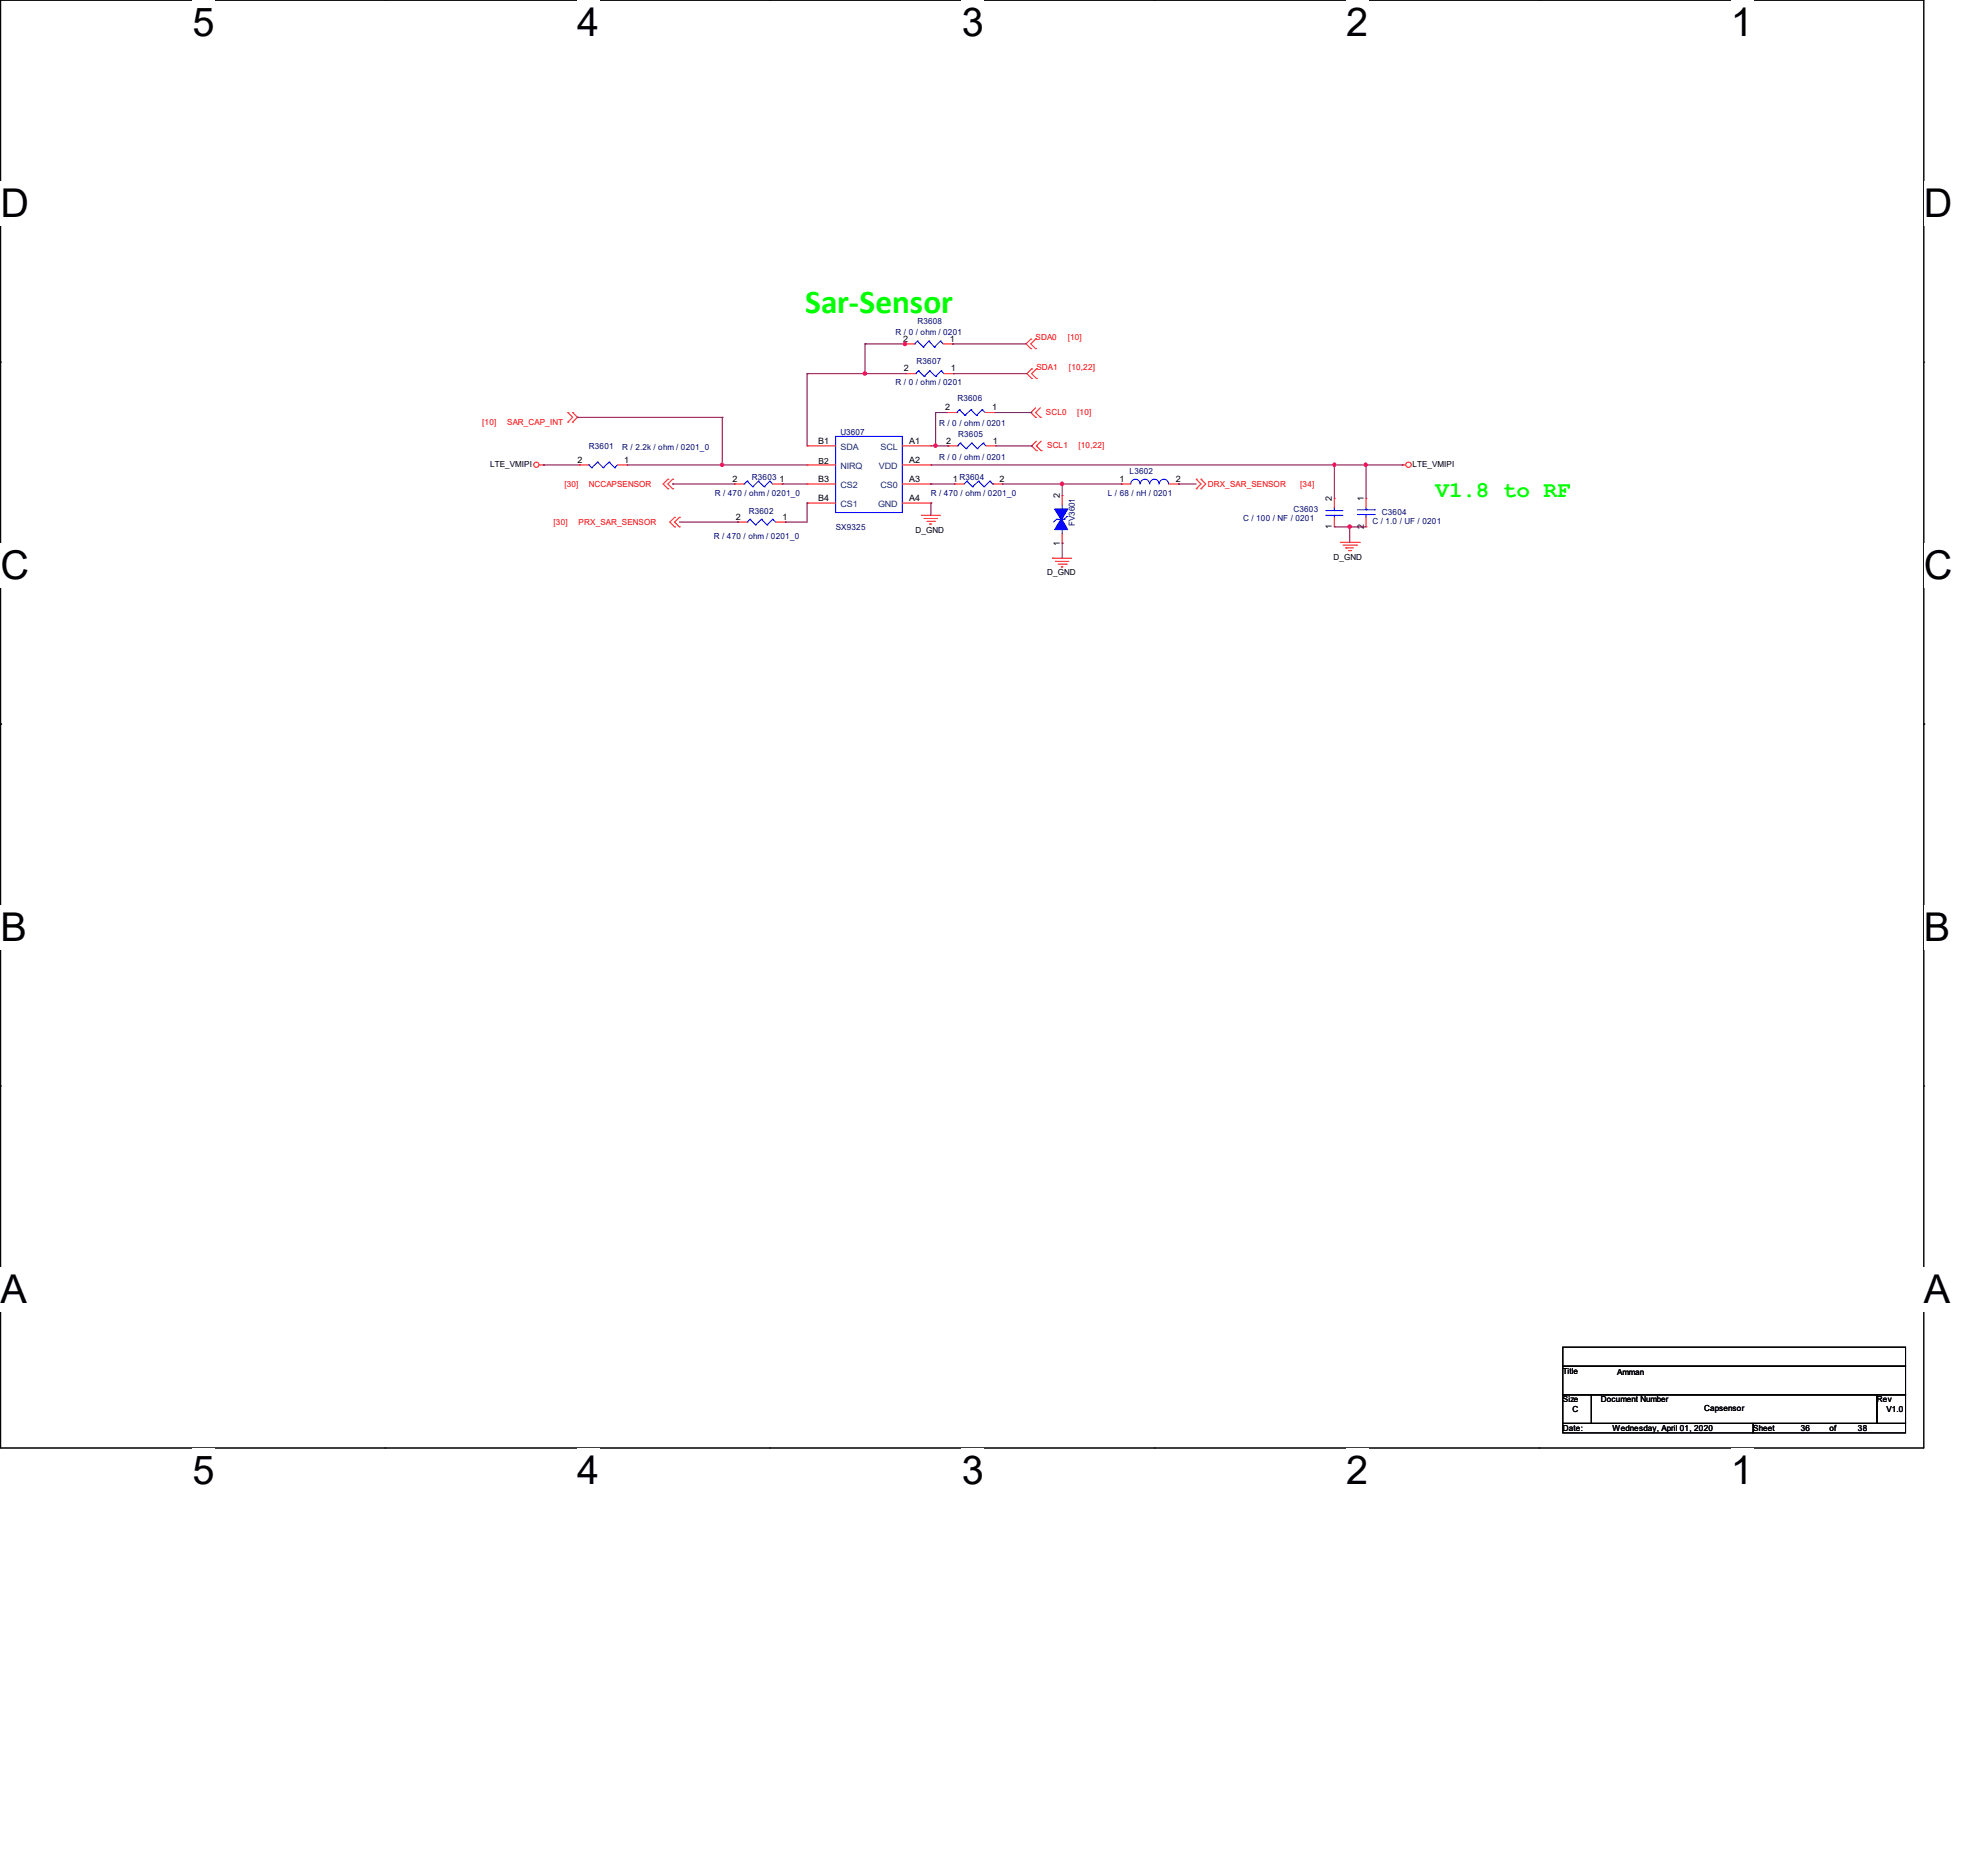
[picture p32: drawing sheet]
<svg xmlns="http://www.w3.org/2000/svg" width="210mm" height="200mm" viewBox="0 0 210 200" stroke-linecap="round" stroke-linejoin="round" font-family="sans-serif">
<defs><g id="words">
<g font-size="4.2">
<text x="20.6" y="3.8">5</text>
<text x="61.6" y="3.8">4</text>
<text x="102.6" y="3.8">3</text>
<text x="143.7" y="3.8">2</text>
<text x="184.7" y="3.8">1</text>
<text x=".1" y="23.1">D</text>
<text x="205.3" y="23.1">D</text>
<text x=".1" y="61.7">C</text>
<text x="205.3" y="61.7">C</text>
<text x=".1" y="100.4">B</text>
<text x="205.3" y="100.4">B</text>
<text x=".1" y="139">A</text>
<text x="205.3" y="139">A</text>
<text x="20.6" y="158.3">5</text>
<text x="61.6" y="158.3">4</text>
<text x="102.6" y="158.3">3</text>
<text x="143.7" y="158.3">2</text>
<text x="184.7" y="158.3">1</text>
</g>
<text font-size="3.6" fill="#0f0" x="85.9" y="33.4">Sar-Sensor</text>
<text font-size="2.4" fill="#0f0" x="153.2" y="53">V1.8 to RF</text>
<g font-size=".9" fill="#000080">
<text x="95.6" y="35.7">R / 0 / ohm / 0201</text>
<text x="97.9" y="34.6">R3608</text>
<text x="95.6" y="41.1">R / 0 / ohm / 0201</text>
<text x="97.8" y="38.9">R3607</text>
<text x="62.8" y="47.9">R3601</text>
<text x="89.7" y="46.4">U3607</text>
<text x="100.2" y="45.5">R / 0 / ohm / 0201</text>
<text x="102.2" y="42.8">R3606</text>
<text x="102.3" y="46.6">R3605</text>
<text x="66.4" y="48">R / 2.2k / ohm / 0201_0</text>
<text x="76.3" y="52.9">R / 470 / ohm / 0201_0</text>
<text x="80.2" y="51.2">R3603</text>
<text x="99.3" y="53">R / 470 / ohm / 0201_0</text>
<text x="100.2" y="49.1">R / 0 / ohm / 0201</text>
<text x="118.2" y="52.9">L / 68 / nH / 0201</text>
<text x="120.5" y="50.5">L3602</text>
<text x="76.2" y="57.4">R / 470 / ohm / 0201_0</text>
<text x="79.9" y="54.8">R3602</text>
<text x="89.2" y="56.5">SX9325</text>
<text x="114.7" y="56.1" transform="rotate(-90 114.7 56.1)">FV3601</text>
<text x="132.7" y="55.6">C / 100 / NF / 0201</text>
<text x="138" y="54.6">C3603</text>
<text x="146.5" y="55.9">C / 1.0 / UF / 0201</text>
<text x="147.5" y="55">C3604</text>
</g>
<g font-size=".9">
<text x="96.4" y="36.4">2</text>
<text x="96.5" y="39.6">2</text>
<text x="101.4" y="36.4">1</text>
<text x="101.5" y="39.6">1</text>
<text x="87.3" y="47.3">B1</text>
<text x="97" y="47.3">A1</text>
<text x="100.9" y="43.8">2</text>
<text x="101" y="47.3">2</text>
<text x="105.9" y="43.8">1</text>
<text x="105.9" y="47.3">1</text>
<text x="52.3" y="49.8">LTE_VMIPI</text>
<text x="61.6" y="49.4">2</text>
<text x="66.6" y="49.4">1</text>
<text x="78.2" y="51.4">2</text>
<text x="83.2" y="51.4">1</text>
<text x="87.3" y="53.4">B4</text>
<text x="87.3" y="51.4">B3</text>
<text x="87.4" y="49.5">B2</text>
<text x="97" y="49.4">A2</text>
<text x="97" y="51.4">A3</text>
<text x="97" y="53.4">A4</text>
<text x="101.7" y="51.4">1 R3604</text>
<text x="106.7" y="51.4">2</text>
<text x="113.1" y="53.2" transform="rotate(-90 113.1 53.2)">2</text>
<text x="119.5" y="51.4">1</text>
<text x="125.5" y="51.4">2</text>
<text x="142.1" y="53.5" transform="rotate(-90 142.1 53.5)">2</text>
<text x="145.5" y="53.5" transform="rotate(-90 145.5 53.5)">1</text>
<text x="150.7" y="49.8">LTE_VMIPI</text>
<text x="78.5" y="55.4">2</text>
<text x="83.5" y="55.4">1</text>
<text x="97.7" y="56.8">D_GND</text>
<text x="113.1" y="58.2" transform="rotate(-90 113.1 58.2)">1</text>
<text x="142.1" y="56.5" transform="rotate(-90 142.1 56.5)">1</text>
<text x="142.3" y="59.7">D_GND</text>
<text x="145.5" y="56.5" transform="rotate(-90 145.5 56.5)">2</text>
<text x="111.7" y="61.4">D_GND</text>
<text x="166.8" y="146.5">Title</text>
<text x="166.8" y="149.6">Size</text>
<text x="170.8" y="149.6">Document Number</text>
<text x="172.6" y="146.7">Amman</text>
<text x="200.3" y="149.6">Rev</text>
<text x="166.8" y="152.6">Date:</text>
<text x="167.8" y="150.6">C</text>
<text x="172.1" y="152.6">Wednesday, April 01, 2020</text>
<text x="181.8" y="150.5">Capsensor</text>
<text x="187.1" y="152.6">Sheet</text>
<text x="192.2" y="152.6">36</text>
<text x="195.2" y="152.6">of</text>
<text x="198.3" y="152.6">38</text>
<text x="201.3" y="150.6">V1.0</text>
</g>
<g font-size=".9" fill="#f00">
<text x="110.5" y="36.3">SDA0</text>
<text x="110.6" y="39.5">SDA1</text>
<text x="113.9" y="36.3">[10]</text>
<text x="114.1" y="39.5">[10,22]</text>
<text x="51.5" y="45.3">[10]</text>
<text x="54.1" y="45.3">SAR_CAP_INT</text>
<text x="111.6" y="44.2">SCL0</text>
<text x="111.7" y="47.8">SCL1</text>
<text x="115" y="44.2">[10]</text>
<text x="115.1" y="47.8">[10,22]</text>
<text x="60.2" y="51.9">[30]</text>
<text x="62.8" y="51.9">NCCAPSENSOR</text>
<text x="128.9" y="51.9">DRX_SAR_SENSOR</text>
<text x="138.8" y="51.9">[34]</text>
<text x="59.1" y="56">[30]</text>
<text x="61.7" y="56">PRX_SAR_SENSOR</text>
</g>
<g font-size=".9" fill="#004080">
<text x="89.7" y="48">SDA</text>
<text x="94" y="48">SCL</text>
<text x="89.7" y="50">NIRQ</text>
<text x="89.7" y="52.1">CS2</text>
<text x="93.8" y="50">VDD</text>
<text x="94" y="52.1">CS0</text>
<text x="89.7" y="54.1">CS1</text>
<text x="93.7" y="54.1">GND</text>
</g>
</g></defs>
<path d="M.1 0h205.2v154.5h-205.2z" fill="none" stroke="#000" stroke-width=".11"/>
<g fill="#fff">
<path d="M20.6 0h2.3v4.8h-2.3z"/>
<path d="M20.6 154.5h2.3v4.7h-2.3z"/>
</g>
<path d="M41.1 0h.1M41.1 154.5h.1" fill="none" stroke="#000" stroke-width=".11"/>
<g fill="#fff">
<path d="M61.6 0h2.3v4.8h-2.3z"/>
<path d="M61.6 154.5h2.3v4.7h-2.3z"/>
</g>
<path d="M82.2 0h.1M82.2 154.5h.1" fill="none" stroke="#000" stroke-width=".11"/>
<g fill="#fff">
<path d="M102.6 0h2.4v4.8h-2.4z"/>
<path d="M102.6 154.5h2.4v4.7h-2.4z"/>
</g>
<path d="M123.2 0h.1M123.2 154.5h.1" fill="none" stroke="#000" stroke-width=".11"/>
<g fill="#fff">
<path d="M143.7 0h2.3v4.8h-2.3z"/>
<path d="M143.7 154.5h2.3v4.7h-2.3z"/>
</g>
<path d="M164.2 0h.1M164.2 154.5h.1" fill="none" stroke="#000" stroke-width=".11"/>
<g fill="#fff">
<path d="M184.7 0h2.4v4.8h-2.4z"/>
<path d="M184.7 154.5h2.4v4.7h-2.4z"/>
<path d="M.1 19.3h3v4.8h-3z"/>
<path d="M205.3 19.3h3v4.8h-3z"/>
<path d="M.1 57.9h3v4.8h-3z"/>
<path d="M205.3 57.9h3v4.8h-3z"/>
</g>
<path d="M.1 38.6h.1M205.3 38.6h.1" fill="none" stroke="#000" stroke-width=".11"/>
<g fill="#fff">
<path d="M.1 96.5h2.8v4.8h-2.8z"/>
<path d="M205.3 96.5h2.8v4.8h-2.8z"/>
</g>
<path d="M.1 77.2h.1M205.3 77.2h.1" fill="none" stroke="#000" stroke-width=".11"/>
<g fill="#fff">
<path d="M.1 135.1h2.8v4.8h-2.8z"/>
<path d="M205.2 135.1h2.9v4.8h-2.9z"/>
</g>
<path d="M.1 115.8h.1M205.3 115.8h.1M166.8 148.8h3v3h-3zM166.8 143.7h36.6v2h-36.6zM166.8 145.7h36.6v3.1h-36.6zM166.8 151.8h20.3v1h-20.3zM169.8 148.8h30.5v3h-30.5zM187.1 151.8h16.3v1h-16.3zM200.3 148.8h3.1v3h-3.1z" fill="none" stroke="#000" stroke-width=".11"/>
<g fill="none" stroke="#f00" stroke-width=".11">
<path d="M96.6 36.7h.1M96.6 36.7h1M96.7 39.9h.1M96.7 39.9h1M100.7 36.7h1M100.7 39.9h1.1M101.7 36.7h.1M101.8 39.9h.1M110 37.2h.1M110 36.2h.1M110 36.2l-.5 .5 .5 .5M110.1 39.3h.1"/>
<path d="M110.1 39.3l-.5 .6 .5 .5M110.5 36.2h.1M110.5 37.2h.1M110.5 36.2l-.5 .5 .5 .5M110.6 39.3h.1M110.6 39.3l-.5 .6 .5 .5M57.6 49.6h.4M58 49.6h.1M60.6 44h.1M60.6 45h.1M60.6 44l.5 .5-.5 .5M61.1 45h.1"/>
<path d="M61.1 44h.1M61.1 44l.5 .5-.5 .5M61.8 49.6h.1M61.8 49.6h1M65.9 49.6h1M66.9 49.6h.1M71.3 51.1h.1M71.3 52.1h.1M71.3 51.1l-.5 .5 .5 .5M71.8 51.1h.1M71.8 52.1h.1M71.8 51.1l-.5 .5 .5 .5"/>
<path d="M72 55.2h.1M72 56.2h.1M72 55.2l-.5 .5 .5 .5M72.5 55.2h.1M72.5 56.2h.1M72.5 55.2l-.5 .5 .5 .5M78.4 51.6h.1M78.4 51.6h1M78.7 55.7h.1M78.7 55.7h1M82.4 51.6h1.1M82.8 55.7h1"/>
<path d="M83.5 51.6h.1M83.8 55.7h.1M86.1 47.6h3.1M86.1 49.6h.1M86.1 49.6h3.1M86.1 47.6h.1M86.1 53.7h3.1M86.1 51.6h.1M86.1 51.6h3.1M86.1 53.7h.1M96.3 49.6h3M96.3 47.6h3"/>
<path d="M96.3 51.6h3M96.3 53.7h3M98.3 55h.1M98.3 55h2.1M98.6 55.3h.1M98.6 55.3h1.5M98.9 55.6h.8M99.2 55.9h.1M99.2 55.9h.2M99.3 49.6h.1M99.3 47.6h.1M99.3 51.6h.1"/>
<path d="M99.3 53.7h.1M99.7 55.6h.1M101.1 44h.1M101.1 44h1M101.2 47.6h.1M101.2 47.6h1M101.9 51.6h.1M101.9 51.6h1M105.1 44h1.1M105.2 47.6h1M105.9 51.6h1.1M106.2 44h.1"/>
<path d="M106.2 47.6h.1M107 51.6h.1M110 44h.1M110 44l.5 .5M110.1 40.4h.1M110.1 47.6h.1M110.1 47.6l.5 .5M110.5 44h.1M110.5 44.5h.1M110.5 44l.5 .5M110.5 43.5l-.5 .5M110.6 40.4h.1"/>
<path d="M110.6 47.6h.1M110.6 48.1h.1M110.6 47.6l.5 .5M110.6 47.1l-.5 .5M111 44.5h.1M111 43.5l-.5 .5M111.1 48.1h.1M111.1 47.1l-.5 .5M112.3 59.5h.1M112.3 59.5h2.1M112.6 59.9h.1M112.6 59.9h1.5"/>
<path d="M113.4 52.9h.1M113.4 57.9h.1M113.4 56.9v1M113.4 52.9v1M119.7 51.6h.1M119.7 51.6h1M124.7 51.6h1.1M125.8 51.6h.1M127.7 51.1h.1M127.7 52.1h.1M127.7 51.1l.5 .5-.5 .5M128.2 51.1h.1"/>
<path d="M128.2 52.1h.1M128.2 51.1l.5 .5-.5 .5M142.4 56.2h.1M142.4 55.2v1M142.4 53.2h.1M142.4 53.2v1M143 57.8h2.1M143.3 58.1h1.5M143.6 58.4h.1M143.6 58.4h.8M143.9 58.7h.2M144.1 58.7h.1"/>
<path d="M144.8 58.1h.1M145.1 57.8h.1M145.8 53.1h.1M145.8 53.1v1.1M145.8 56.2h.1M145.8 55.2v1M149.6 49.6h.1M149.6 49.6h.4M112.9 60.2h.9M113.3 60.5h.1M113.8 60.2h.1"/>
<circle cx="57.2" cy="49.6" r=".28"/>
<circle cx="150.3" cy="49.6" r=".29"/>
</g>
<g fill="none" stroke="#00f" stroke-width=".11">
<path d="M97.6 36.7h.1M97.7 39.9h.1M97.9 36.4h.1M97.9 36.4l.6 .6M97.9 36.4l-.3 .3M98 39.6h.1M98 39.6l.6 .6M98 39.6l-.3 .3M98.5 37h.1M99.1 36.4h.1M99.1 36.4l.6 .6M99.1 36.4l-.6 .6"/>
<path d="M99.2 39.6h.1M99.2 39.6l.6 .6M99.2 39.6l-.6 .6M99.7 37h.1M100.4 36.4h.1M100.4 36.4l.3 .3M100.4 36.4l-.7 .6M100.4 39.6h.1M100.4 39.6l.3 .3M100.4 39.6l-.6 .6M62.8 49.6h.1M62.8 49.6l.3 .3"/>
<path d="M63.1 49.9h.1M63.8 49.3h.1M63.8 49.3l.6 .6M63.8 49.3l-.7 .6M64.4 49.9h.1M65 49.3h.1M65 49.3l.6 .6M65 49.3l-.6 .6M65.6 49.9h.1M65.9 49.6l-.3 .3M79.4 51.6h.1M79.7 51.3h.1"/>
<path d="M79.7 51.3l.6 .6M79.7 51.3l-.3 .3M79.7 55.7h.1M80 55.4h.1M80 55.4l.6 .6M80 55.4l-.3 .3M80.3 51.9h.1M80.6 56h.1M80.9 51.3h.1M80.9 51.3l.7 .6M80.9 51.3l-.6 .6M81.3 55.4h.1"/>
<path d="M81.3 55.4l.6 .6M81.3 55.4l-.7 .6M81.6 51.9h.1M81.9 56h.1M82.2 51.3h.1M82.2 51.3l.2 .3M82.2 51.3l-.6 .6M82.4 55.4h.1M82.4 55.4l.4 .3M82.4 55.4l-.5 .6M89.2 46.5h7.1v8.2h-7.1zM98.6 40.2h.1"/>
<path d="M99.8 40.2h.1M102.1 44h.1M102.2 47.6h.1M102.4 43.7h.1M102.4 43.7l.6 .6M102.4 43.7l-.3 .3M102.5 47.3h.1M102.5 47.3l.6 .6M102.5 47.3l-.3 .3M103 44.3h.1M103.1 47.9h.1M103.2 51.3h.1"/>
<path d="M103.2 51.3l.6 .6M103.2 51.3l-.3 .3M103.6 43.7h.1M103.6 43.7l.6 .6M103.6 43.7l-.6 .6M103.7 47.3h.1M103.7 47.3l.6 .6M103.7 47.3l-.6 .6M103.8 51.9h.1M104.2 44.3h.1M104.3 47.9h.1M104.4 51.3h.1"/>
<path d="M104.4 51.3l-.6 .6M104.4 51.3l.6 .6M104.8 43.7h.1M104.8 43.7l.3 .3M104.8 43.7l-.6 .6M104.9 47.3h.1M104.9 47.3l.3 .3M104.9 47.3l-.6 .6M105 51.9h.1M105.6 51.3h.1M105.6 51.3l-.6 .6M105.6 51.3l.3 .3"/>
<path d="M105.9 51.6h.1M112.8 55.4h.1M112.8 55.4l-.4 .3M112.8 55.4h.8M113.4 55.9h.1M113.4 54.9h.1M113.4 53.9v1M113.4 55.9v1M113.6 55.4h.1M113.9 55.1h.1M113.9 55.1l-.3 .3M121.6 51.6a.49 .49 0 0 0-.4-.5 .49 .49 0 0 0-.5 .5"/>
<path d="M122.7 51.6a.49 .49 0 0 0-.5-.5 .49 .49 0 0 0-.5 .5M123.7 51.6a.49 .49 0 0 0-.5-.5 .49 .49 0 0 0-.5 .5M124.7 51.6a.49 .49 0 0 0-.5-.5 .49 .49 0 0 0-.5 .5M141.5 54.5h.1M141.5 55h.1M141.5 54.5h1.8M141.5 55h1.8M142.4 55h.1M142.4 54.5h.1M142.4 54.2v.3M142.4 55v.2M144.8 54.9h1.9"/>
<path d="M144.8 54.4h1.9M145.8 54.4h.1M145.8 54.9h.1M145.8 54.2v.2M145.8 54.9v.3M146.7 54.9h.1M146.7 54.4h.1"/>
</g>
<g fill="#00f" stroke="#00f" stroke-width=".11">
<path d="M113.3 55.3l.6 1.2h-1.4z"/>
<path d="M112.5 54.3h1.4l-.6 1.2z"/>
</g>
<g fill="none" stroke="#800040" stroke-width=".11">
<path d="M86.1 39.9h.1M86.1 39.9v7.7M86.1 39.9h10.6M92.3 36.7h.1M92.3 39.9h.1M92.3 36.7h4.4M92.3 36.7v3.2M96.6 36.7h.1M101.7 36.7h.1M101.7 36.7h7.8M101.8 39.9h.1M101.8 39.9h7.8"/>
<path d="M58 49.6h.1M58 49.6h3.8M61.6 44.5h.1M61.6 44.5h15.5M66.9 49.6h19.2M71.8 51.6h.1M71.8 51.6h6.6M72.5 55.7h6.2M77.1 44.5h.1M77.1 49.6h.1M77.1 44.5v5.1M78.7 55.7h.1"/>
<path d="M83.5 51.6h.1M83.5 51.6h2.6M83.8 55.7h.1M86.1 53.7h.1M86.1 53.7v2h-2.3M99.3 51.6h.1M99.3 53.7h.1M99.3 49.6h50.3M99.3 51.6h2.6M99.3 53.7v1.3M99.3 47.6h1.9M99.8 47.6h.1"/>
<path d="M99.8 44h.1M99.8 44h1.3M99.8 44v3.6M101.2 47.6h.1M106.2 44h3.8M106.2 47.6h3.9M107 51.6h12.7M110 44h.1M110.1 47.6h.1M113.4 51.6h.1M113.4 57.9h.1M113.4 51.6v1.3"/>
<path d="M113.4 57.9v1.6M119.7 51.6h.1M125.8 51.6h.1M125.8 51.6h1.9M142.4 49.6h.1M142.4 49.6v3.6M142.4 56.2h3.4M144 56.2h.1M144 56.2v1.6M145.8 49.6h.1M145.8 49.6v3.6M149.6 49.6h.1"/>
</g>
<g fill="#f0f" stroke="#f0f" stroke-width=".11">
<circle cx="77" cy="49.6" r=".19"/>
<circle cx="142.4" cy="49.6" r=".18"/>
<circle cx="145.7" cy="49.6" r=".18"/>
<circle cx="144" cy="56.2" r=".19"/>
<circle cx="113.3" cy="51.6" r=".19"/>
<circle cx="92.3" cy="39.8" r=".19"/>
<circle cx="96.6" cy="36.7" r=".19"/>
<circle cx="99.8" cy="47.5" r=".19"/>
</g>
<use href="#words"/>
</svg>
